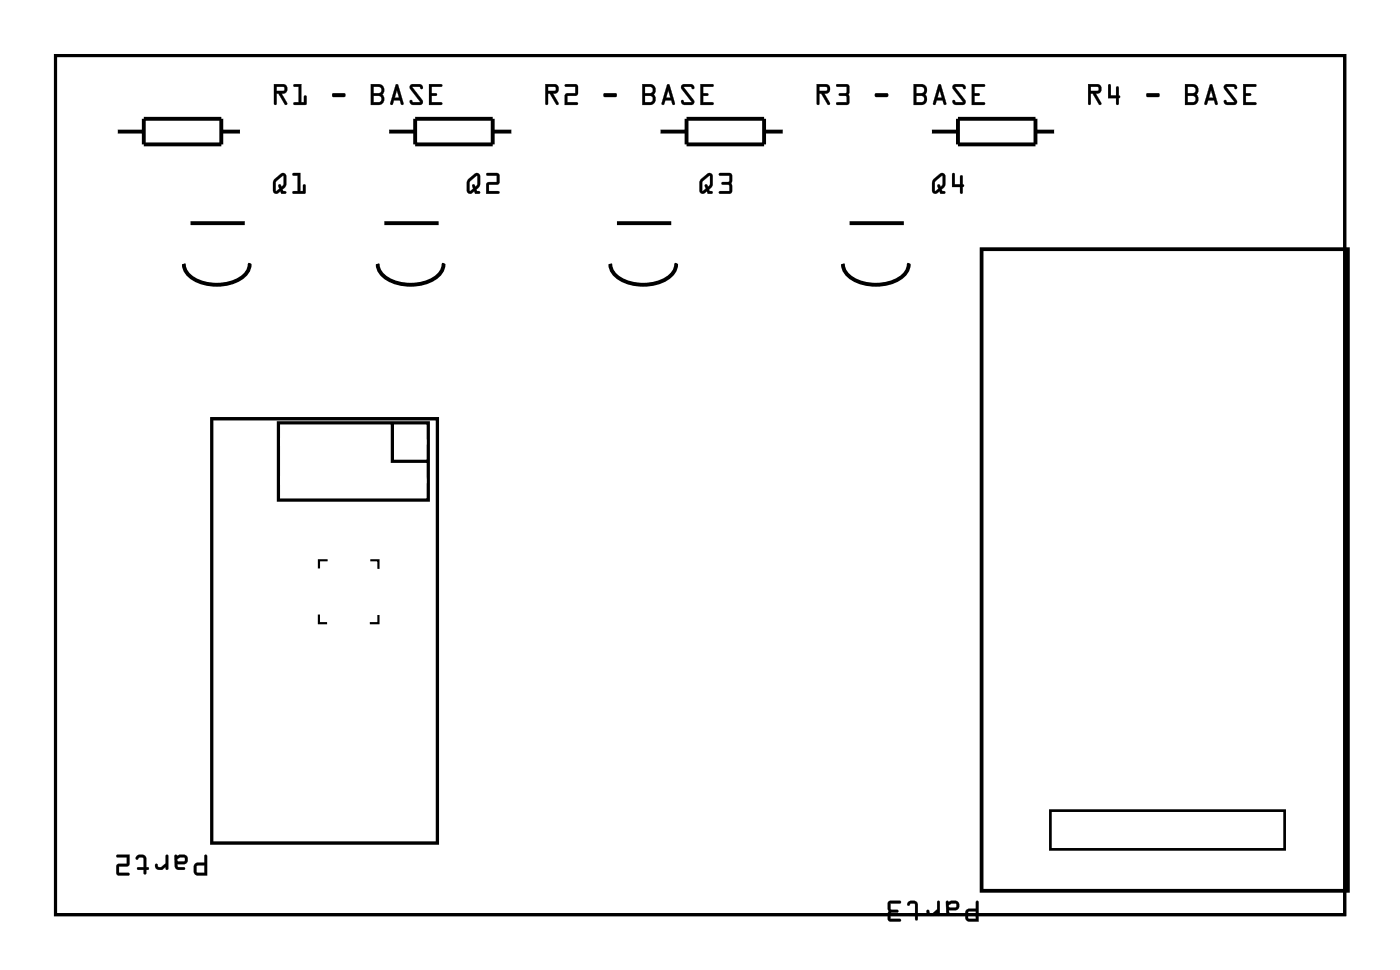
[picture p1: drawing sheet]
<svg xmlns="http://www.w3.org/2000/svg" width="92mm" height="63mm" viewBox="0 0 92 63" stroke-linecap="round" stroke-linejoin="round" font-family="sans-serif">
<path d="M3.6 3.6h84.5v56.3h-84.5z" fill="none" stroke="#000" stroke-width=".2"/>
<g fill="#000">
<path d="M3.6 3.6h84.5v56.3h-84.5zM3.6 3.6v56.3h84.5v-56.3z"/>
<path d="M18 11.7l.5-.4 .2 .1 .1 .7-.3 .3 .1 .1h.1a.1 .1 0 0 1 .1 .1 .1 .1 0 0 1-.1 .1h-.3v-.2l-.2 .2-.3-.1a.94 .94 0 0 1 0-.8zM18 11.7a.97 .97 0 0 0-.1 .8l.2 .2 .3-.2v.2h.3v-.2h-.2v-.1l.2-.3v-.6a.21 .21 0 0 0-.1-.1 .21 .21 0 0 0-.2 0zM18.1 11.8v.7l.2-.2-.1-.1a.11 .11 0 0 1 .2-.1 .11 .11 0 0 1 0 .1l.2-.1v-.6zM18.1 11.8l.5-.3v.5a.14 .14 0 0 1-.1 .2 .14 .14 0 0 1-.2-.1l-.1 .1 .1 .2-.2 .1zM19.2 11.3h.5v1.2h.1v-.3a.1 .1 0 0 1 .1-.1 .1 .1 0 0 1 .1 .1v.5h-.8a.1 .1 0 0 1-.1-.1 .1 .1 0 0 1 .1-.1h.3v-1h-.3zM19.2 11.4v.1h.3v1h-.3v.1l.8 .1v-.6h-.1v.4h-.2v-1.2z"/>
<path d="M18 11.7l.5-.4 .2 .1v.7l-.2 .3 .3 .2-.1 .1h-.3v-.2l-.3 .2-.2-.1a.98 .98 0 0 1 .1-.9zM18.1 11.8v.7l.2-.2-.1-.1a.11 .11 0 0 1 .2-.1 .11 .11 0 0 1 0 .1l.2-.1v-.6zM19.2 11.4l.5-.1v1.2h.1l.1-.4h.1v.6l-.8-.1v-.1h.3v-1h-.3z"/>
<path d="M17.9 5.5h.7a.32 .32 0 0 1 .2 .4 .32 .32 0 0 1-.3 .2l.3 .6a.1 .1 0 0 1 0 .2 .11 .11 0 0 1-.2-.1l-.4-.7h-.1v.7a.1 .1 0 0 1-.1 .1 .1 .1 0 0 1-.1-.1zM17.9 5.5l.1 1.4 .1-.1v-.7h.2l.4 .7h.1l-.4-.7a.31 .31 0 0 0 .4-.2 .31 .31 0 0 0-.2-.4zM18.1 5.7v.3l.5-.1v-.2zM18.1 5.7h.5v.2l-.5 .1zM19.2 5.5h.6l-.1 1.2h.2v-.4a.1 .1 0 0 1 .1-.1 .1 .1 0 0 1 .1 .1v.6h-.8a.1 .1 0 0 1-.1-.1 .1 .1 0 0 1 .1-.1h.3v-1h-.3zM19.3 5.5v.2h.3v1h-.3l-.1 .1 .8 .1v-.6h-.1v.4h-.2v-1.2zM21.8 6.1h.7l.1 .2-.1 .1h-.7v-.1zM21.8 6.1v.2h.7h.1l-.1-.2zM24.3 5.5h.5a.4 .4 0 0 1 .4 .3 .4 .4 0 0 1-.1 .4l.1 .3a.37 .37 0 0 1-.4 .4h-.5zM24.3 5.5v1.4h.5a.39 .39 0 0 0 .3-.3 .39 .39 0 0 0-.1-.4 .39 .39 0 0 0 .1-.4 .39 .39 0 0 0-.3-.3zM24.5 6.3v.4h.3a.2 .2 0 0 0 .2-.2 .2 .2 0 0 0-.2-.2zM24.5 6.3h.3a.22 .22 0 0 1 .2 .2 .22 .22 0 0 1-.2 .2h-.3zM24.5 5.7v.4h.3a.2 .2 0 0 0 .2-.2 .2 .2 0 0 0-.2-.2zM24.5 5.7h.3a.22 .22 0 0 1 .2 .2 .22 .22 0 0 1-.2 .2h-.3zM25.9 5.5l.2 .1 .3 1.2v.1l-.1-.1-.1-.2h-.4l-.1 .3-.1-.1zM26 5.5l-.4 1.3h.1l.1-.2h.4l.1 .2 .1 .1v-.1l-.3-1.2zM26 5.9l-.1 .5h.2zM26 5.9l.2 .5h-.4zM26.9 5.6l.7-.1 .1 .2a.13 .13 0 0 1-.1 .1 .13 .13 0 0 1-.1-.1h-.5l.7 .8a.21 .21 0 0 1 0 .3 .21 .21 0 0 1-.2 .1h-.5l-.2-.3a.13 .13 0 0 1 .2 0 .13 .13 0 0 1 .1 .1h.4l-.6-.9zM26.9 5.6v.2l.6 .9h-.4l-.2-.1v.1l.2 .2 .5-.1 .1-.2-.7-.9h.5l.1 .1 .1-.1-.2-.2zM28.1 5.5h.8a.1 .1 0 0 1 .1 .1 .1 .1 0 0 1-.1 .1h-.6v.4h.2a.1 .1 0 0 1 .1 .1 .1 .1 0 0 1-.1 .1h-.2v.4h.6a.1 .1 0 0 1 .1 .1 .1 .1 0 0 1-.1 .1h-.8zM28.1 5.5v1.4h.8v-.2h-.6v-.4h.3v-.1v-.1h-.3v-.4h.6l.1-.1z"/>
<path d="M17.9 5.5h.7a.31 .31 0 0 1 .2 .4 .31 .31 0 0 1-.3 .2l.3 .7-.1 .1-.5-.8h-.1v.7l-.1 .1zM18.1 5.7v.3l.5-.1v-.2zM19.2 5.5h.5v1.2h.2v-.4h.1v.6l-.8-.1 .1-.1h.3v-1h-.3zM21.8 6.1h.7l.1 .2-.1 .1h-.7v-.1zM24.3 5.5h.5a.39 .39 0 0 1 .4 .3 .39 .39 0 0 1-.2 .4l.2 .3a.36 .36 0 0 1-.4 .4h-.5zM24.5 6.3v.4h.3a.21 .21 0 0 0 .2-.2 .21 .21 0 0 0-.2-.2zM24.5 5.7v.4h.3a.21 .21 0 0 0 .2-.2 .21 .21 0 0 0-.2-.2zM25.9 5.5l.2 .1 .3 1.2v.1l-.1-.1-.1-.2h-.4l-.1 .2h-.1zM26 5.9l-.1 .5h.2zM26.9 5.6l.6-.1 .2 .2-.1 .1-.1-.1h-.5l.7 .9-.1 .3h-.5l-.2-.2v-.2l.2 .2h.4l-.6-.9zM28.1 5.5l.9 .1-.1 .1h-.6v.4h.3v.1v.1h-.3v.4h.6v.2h-.8z"/>
<path d="M30.7 11.7l.5-.4 .2 .1 .1 .7-.3 .3 .1 .1h.1a.1 .1 0 0 1 .1 .1 .1 .1 0 0 1-.1 .1h-.3v-.2l-.2 .2-.3-.1a.94 .94 0 0 1 0-.8zM30.7 11.7a.97 .97 0 0 0-.1 .8l.2 .2 .3-.2v.2h.3v-.2h-.2v-.1l.2-.3v-.6a.21 .21 0 0 0-.1-.1 .21 .21 0 0 0-.2 0zM30.8 11.8v.7l.2-.2-.1-.1a.11 .11 0 0 1 .2-.1 .11 .11 0 0 1 0 .1l.2-.1v-.6zM30.8 11.8l.5-.3v.5a.14 .14 0 0 1-.1 .2 .14 .14 0 0 1-.2-.1l-.1 .1 .1 .2-.2 .1zM31.9 11.3h.6l.2 .1v.6l-.7 .1v.4h.6a.1 .1 0 0 1 .1 .1 .1 .1 0 0 1-.1 .1h-.8l.1-.7 .6-.1v-.4h-.6zM31.9 11.4v.1h.7v.4l-.7 .1v.7h.8v-.2h-.7v-.4l.7-.1v-.6l-.2-.1z"/>
<path d="M30.7 11.7l.5-.4 .2 .1v.7l-.2 .3 .3 .2-.1 .1h-.3v-.2l-.3 .2-.2-.1a.98 .98 0 0 1 .1-.9zM30.8 11.8v.7l.2-.2-.1-.1a.11 .11 0 0 1 .2-.1 .11 .11 0 0 1 0 .1l.2-.1v-.6zM31.9 11.4l.6-.1 .2 .1v.6l-.7 .1v.4h.7v.2h-.8v-.7l.6-.1v-.4h-.6z"/>
<path d="M35.7 5.5h.6a.32 .32 0 0 1 .3 .4 .32 .32 0 0 1-.4 .2l.4 .6a.1 .1 0 0 1 0 .2 .11 .11 0 0 1-.2-.1l-.4-.7h-.1v.7a.1 .1 0 0 1-.1 .1 .1 .1 0 0 1-.1-.1zM35.7 5.5l.1 1.4 .1-.1v-.7h.1l.4 .7h.2l-.4-.7a.31 .31 0 0 0 .4-.2 .31 .31 0 0 0-.3-.4zM35.9 5.7v.3l.5-.1v-.2zM35.9 5.7h.5v.2l-.5 .1zM37 5.5h.7l.2 .1-.1 .6-.6 .1v.4h.6a.1 .1 0 0 1 .1 .1 .1 .1 0 0 1-.1 .1h-.8v-.8h.7v-.4h-.7zM37 5.5l.1 .2h.6v.4l-.6 .1-.1 .7h.8v-.2h-.6v-.4l.6-.1v-.6l-.1-.1zM39.6 6.1h.7l.1 .2-.1 .1h-.7l-.1-.1zM39.6 6.1v.2h.7h.1l-.1-.2zM42.1 5.5h.5a.4 .4 0 0 1 .3 .3 .4 .4 0 0 1-.1 .4l.2 .3a.37 .37 0 0 1-.4 .4h-.5zM42.1 5.5v1.4h.5a.39 .39 0 0 0 .3-.3 .39 .39 0 0 0-.1-.4 .39 .39 0 0 0 .1-.4 .39 .39 0 0 0-.3-.3zM42.3 6.3v.4h.3a.2 .2 0 0 0 .2-.2 .2 .2 0 0 0-.2-.2zM42.2 6.3h.4a.22 .22 0 0 1 .2 .2 .22 .22 0 0 1-.2 .2h-.4zM42.3 5.7v.4h.3a.2 .2 0 0 0 .2-.2 .2 .2 0 0 0-.2-.2zM42.2 5.7h.4a.22 .22 0 0 1 .2 .2 .22 .22 0 0 1-.2 .2h-.4zM43.7 5.5l.2 .1 .3 1.2v.1l-.1-.1-.1-.2h-.4l-.1 .3-.2-.1zM43.7 5.5l-.4 1.3h.2l.1-.2h.4v.2l.2 .1v-.1l-.3-1.2zM43.8 5.9l-.2 .5h.3zM43.8 5.9l.1 .5h-.3zM44.7 5.6l.6-.1 .2 .2a.13 .13 0 0 1-.1 .1 .13 .13 0 0 1-.1-.1h-.5l.7 .8a.21 .21 0 0 1 0 .3 .21 .21 0 0 1-.2 .1h-.5l-.2-.3a.13 .13 0 0 1 .2 0 .13 .13 0 0 1 .1 .1h.4l-.6-.9zM44.7 5.6v.2l.6 .9h-.4l-.2-.1-.1 .1 .3 .2 .5-.1 .1-.2-.7-.9h.5l.1 .1 .1-.1-.2-.2zM45.9 5.5h.8a.1 .1 0 0 1 .1 .1 .1 .1 0 0 1-.1 .1h-.6v.4h.2a.1 .1 0 0 1 .1 .1 .1 .1 0 0 1-.1 .1h-.2v.4h.6a.1 .1 0 0 1 .1 .1 .1 .1 0 0 1-.1 .1h-.8zM45.9 5.5v1.4h.8v-.2h-.6v-.4h.3v-.1v-.1h-.3v-.4h.6v-.1z"/>
<path d="M35.7 5.5h.6a.31 .31 0 0 1 .3 .4 .31 .31 0 0 1-.4 .2l.4 .7-.1 .1-.5-.8h-.1v.7l-.1 .1zM35.9 5.7v.3l.5-.1v-.2zM37 5.5h.7l.2 .1-.1 .6-.6 .1v.4h.6v.2h-.8l.1-.7 .6-.1v-.4h-.6zM39.6 6.1h.7l.1 .2-.1 .1h-.7l-.1-.1zM42.1 5.5h.5a.39 .39 0 0 1 .3 .3 .39 .39 0 0 1-.1 .4l.1 .3a.36 .36 0 0 1-.3 .4h-.5zM42.3 6.3v.4h.3a.21 .21 0 0 0 .2-.2 .21 .21 0 0 0-.2-.2zM42.3 5.7v.4h.3a.21 .21 0 0 0 .2-.2 .21 .21 0 0 0-.2-.2zM43.7 5.5l.2 .1 .3 1.2v.1l-.1-.1-.1-.2h-.4l-.1 .2h-.1zM43.8 5.9l-.2 .5h.3zM44.7 5.6l.6-.1 .2 .2-.1 .1-.1-.1h-.5l.7 .9-.1 .3h-.5l-.3-.2 .1-.2 .1 .2h.5l-.6-.9zM45.9 5.5l.9 .1-.1 .1h-.6v.4h.3v.1v.1h-.3v.4h.6v.2h-.8z"/>
<path d="M45.9 11.7l.5-.4 .2 .1 .1 .7-.2 .3v.1h.1a.1 .1 0 0 1 .1 .1 .1 .1 0 0 1-.1 .1h-.2l-.1-.2-.2 .2-.2-.1a.94 .94 0 0 1-.1-.8zM45.9 11.7h.1a.97 .97 0 0 0-.2 .8l.2 .2 .3-.2 .1 .2h.3v-.2h-.2l-.1-.1 .3-.3v-.6a.21 .21 0 0 0-.1-.1 .21 .21 0 0 0-.3 0zM46.1 11.8v.7l.1-.2v-.1a.11 .11 0 0 1 .1-.1 .11 .11 0 0 1 .1 .1l.1-.1v-.6zM46.1 11.8l.4-.3v.5a.14 .14 0 0 1-.1 .2 .14 .14 0 0 1-.1-.1l-.1 .1 .1 .2-.3 .1zM47.1 11.3h.7l.2 .2-.1 .5 .1 .6-.2 .1h-.6a.1 .1 0 0 1-.1-.1 .1 .1 0 0 1 .1-.1h.6v-.4h-.4a.1 .1 0 0 1-.1-.1 .1 .1 0 0 1 .1-.1h.4v-.4h-.7zM47.1 11.4l.1 .1h.6v.4h-.5v.1v.1h.5v.4h-.6l-.1 .1 .8 .1 .1-.2-.1-.5v-.6l-.1-.1z"/>
<path d="M45.9 11.7l.5-.4 .2 .1 .1 .7-.2 .3 .2 .2-.1 .1h-.2l-.1-.2-.3 .2-.2-.1a.98 .98 0 0 1 .1-.9zM46.1 11.8l-.1 .7 .2-.2v-.1a.11 .11 0 0 1 .1-.1 .11 .11 0 0 1 .1 .1l.1-.1v-.6zM47.1 11.4l.7-.1 .2 .1-.1 .6 .1 .5-.1 .2-.8-.1 .1-.1h.6v-.4h-.5v-.1v-.1h.5v-.4h-.7z"/>
<path d="M53.5 5.5h.6a.32 .32 0 0 1 .3 .4 .32 .32 0 0 1-.4 .2l.4 .6a.11 .11 0 0 1-.1 .2 .1 .1 0 0 1-.1-.1l-.4-.7h-.1v.7a.1 .1 0 0 1-.1 .1 .1 .1 0 0 1-.1-.1zM53.5 5.5l.1 1.4 .1-.1v-.7h.1l.4 .7h.2l-.4-.7a.31 .31 0 0 0 .4-.2 .31 .31 0 0 0-.3-.4zM53.7 5.7v.3l.5-.1-.1-.2zM53.7 5.7h.4l.1 .2-.5 .1zM54.8 5.5h.7l.2 .2-.1 .5v.6l-.1 .1h-.6a.1 .1 0 0 1-.1-.1 .1 .1 0 0 1 .1-.1h.6l-.1-.4h-.4a.1 .1 0 0 1-.1-.1 .1 .1 0 0 1 .1-.1h.4l.1-.4h-.7zM54.8 5.5v.2h.7v.4h-.5v.1v.1h.5v.4h-.6l-.1 .1h.7l.1-.1v-.5v-.6l-.1-.1zM57.3 6.1h.8l.1 .2-.1 .1h-.7l-.1-.1zM57.4 6.1v.2h.7h.1l-.1-.2zM59.9 5.5h.5a.4 .4 0 0 1 .3 .3 .4 .4 0 0 1-.1 .4l.1 .3a.37 .37 0 0 1-.3 .4h-.5zM59.9 5.5v1.4h.5a.39 .39 0 0 0 .3-.3 .39 .39 0 0 0-.1-.4 .39 .39 0 0 0 .1-.4 .39 .39 0 0 0-.3-.3zM60 6.3v.4h.4a.2 .2 0 0 0 .1-.2 .2 .2 0 0 0-.1-.2zM60 6.3h.4a.22 .22 0 0 1 .2 .2 .22 .22 0 0 1-.2 .2h-.4zM60 5.7v.4h.4a.2 .2 0 0 0 .1-.2 .2 .2 0 0 0-.1-.2zM60 5.7h.4a.22 .22 0 0 1 .2 .2 .22 .22 0 0 1-.2 .2h-.4zM61.5 5.5l.2 .1 .3 1.2-.1 .1-.1-.1v-.2h-.4l-.1 .3-.2-.1zM61.5 5.5l-.4 1.3h.2l.1-.2h.4v.2l.1 .1 .1-.1-.4-1.2zM61.6 5.9l-.2 .5h.3zM61.6 5.9l.1 .5h-.3zM62.5 5.6l.6-.1 .2 .2a.13 .13 0 0 1-.2 .1 .13 .13 0 0 1-.1-.1h-.4l.6 .8a.21 .21 0 0 1 .1 .3 .21 .21 0 0 1-.2 .1h-.6l-.1-.3a.13 .13 0 0 1 .1 0 .13 .13 0 0 1 .1 .1h.5l-.7-.9zM62.5 5.6l-.1 .2 .7 .9h-.5l-.1-.1-.1 .1 .2 .2 .5-.1 .1-.2-.6-.9h.4l.2 .1v-.1l-.2-.2zM63.7 5.5h.7a.1 .1 0 0 1 .1 .1 .1 .1 0 0 1-.1 .1h-.6v.4h.3a.1 .1 0 0 1 .1 .1 .1 .1 0 0 1-.1 .1h-.3v.4h.6a.1 .1 0 0 1 .1 .1 .1 .1 0 0 1-.1 .1h-.7zM63.7 5.5v1.4h.8v-.2h-.7v-.4h.3l.1-.1-.1-.1h-.3v-.4h.6l.1-.1z"/>
<path d="M53.5 5.5h.6a.31 .31 0 0 1 .3 .4 .31 .31 0 0 1-.4 .2l.4 .7-.2 .1-.4-.8h-.1v.7l-.1 .1zM53.7 5.7v.3l.5-.1-.1-.2zM54.8 5.5h.7l.1 .1v.6v.5l-.1 .2-.7-.1 .1-.1h.6l-.1-.4h-.4v-.1v-.1h.4l.1-.4h-.7zM57.3 6.1h.8l.1 .2-.1 .1h-.7l-.1-.1zM59.9 5.5h.5a.39 .39 0 0 1 .3 .3 .39 .39 0 0 1-.1 .4l.1 .3a.36 .36 0 0 1-.3 .4h-.5zM60 6.3v.4h.4a.21 .21 0 0 0 .2-.2 .21 .21 0 0 0-.2-.2zM60 5.7v.4h.4a.21 .21 0 0 0 .2-.2 .21 .21 0 0 0-.2-.2zM61.5 5.5l.1 .1 .4 1.2-.1 .1-.1-.1v-.2h-.4l-.1 .2h-.2zM61.6 5.9l-.2 .5h.3zM62.5 5.6l.5-.1 .3 .2-.1 .1-.1-.1h-.5l.7 .9-.2 .3h-.5l-.2-.2 .1-.2 .1 .2h.5l-.7-.9zM63.7 5.5l.8 .1-.1 .1h-.6v.4h.3l.1 .1-.1 .1h-.3v.4h.7v.2h-.8z"/>
<path d="M61.2 11.7l.4-.4 .3 .1v.7l-.2 .3v.1h.1a.1 .1 0 0 1 .1 .1 .1 .1 0 0 1-.1 .1h-.2l-.1-.2-.1 .2-.3-.1a.94 .94 0 0 1 0-.8zM61.2 11.7a.97 .97 0 0 0-.1 .8l.2 .2 .3-.2v.2h.3v-.2h-.2v-.1l.2-.3v-.6a.21 .21 0 0 0-.1-.1 .21 .21 0 0 0-.2 0zM61.3 11.8v.7l.2-.2-.1-.1a.11 .11 0 0 1 .1-.1 .11 .11 0 0 1 .1 .1l.1-.1v-.6zM61.3 11.8l.4-.3 .1 .5a.14 .14 0 0 1-.1 .2 .14 .14 0 0 1-.2-.1l-.1 .1 .1 .2-.3 .1zM62.4 11.3l.2 .1v.7h.3v-.5a.1 .1 0 0 1 .1-.1 .1 .1 0 0 1 .1 .1v.5a.09 .09 0 0 1 .1 0 .09 .09 0 0 1-.1 .1v.4a.1 .1 0 0 1-.1 .1 .1 .1 0 0 1-.1-.1v-.4l-.5 .1zM62.4 11.4v.8h.5v.4l.1 .1 .1-.5h.1l-.1-.1v-.6h-.2v.6h-.4v-.7z"/>
<path d="M61.2 11.7l.4-.4 .3 .1v.7l-.2 .3 .2 .2v.1h-.3l-.1-.2-.2 .2-.2-.1a.98 .98 0 0 1 .1-.9zM61.3 11.8v.7l.2-.2-.1-.1a.11 .11 0 0 1 .1-.1 .11 .11 0 0 1 .1 .1l.2-.1-.1-.6zM62.4 11.4h.1l.1 .7h.3v-.6h.2v.6l.1 .1h-.1l-.1 .5-.1-.1v-.4h-.5z"/>
<path d="M71.3 5.5h.6a.32 .32 0 0 1 .3 .4 .32 .32 0 0 1-.4 .2l.4 .6a.11 .11 0 0 1-.1 .2 .1 .1 0 0 1-.1-.1l-.4-.7h-.1v.7a.1 .1 0 0 1-.1 .1 .1 .1 0 0 1-.1-.1zM71.3 5.5v1.4l.2-.1v-.7h.1l.4 .7h.1l-.3-.7a.31 .31 0 0 0 .4-.2 .31 .31 0 0 0-.3-.4zM71.5 5.7v.3l.5-.1-.1-.2zM71.5 5.7h.4l.1 .2-.5 .1zM72.6 5.5l.2 .1v.6h.3v-.5a.1 .1 0 0 1 .1-.1 .1 .1 0 0 1 .1 .1v.5a.09 .09 0 0 1 .1 .1 .09 .09 0 0 1-.1 .1v.4a.1 .1 0 0 1-.1 .1 .1 .1 0 0 1-.1-.1v-.4h-.5zM72.6 5.5v.9h.5v.4l.1 .1 .1-.5 .1-.1h-.1v-.6h-.2v.6h-.3v-.7zM75.1 6.1h.8l.1 .2-.1 .1h-.7l-.1-.1zM75.1 6.1l.1 .2h.7h.1l-.1-.2zM77.6 5.5h.6a.4 .4 0 0 1 .3 .3 .4 .4 0 0 1-.1 .4l.1 .3a.37 .37 0 0 1-.3 .4h-.6zM77.6 5.5v1.4h.6a.39 .39 0 0 0 .3-.3 .39 .39 0 0 0-.1-.4 .39 .39 0 0 0 .1-.4 .39 .39 0 0 0-.3-.3zM77.8 6.3v.4h.4a.2 .2 0 0 0 .1-.2 .2 .2 0 0 0-.1-.2zM77.8 6.3h.4a.22 .22 0 0 1 .1 .2 .22 .22 0 0 1-.1 .2h-.4zM77.8 5.7v.4h.4a.2 .2 0 0 0 .1-.2 .2 .2 0 0 0-.1-.2zM77.8 5.7h.4a.22 .22 0 0 1 .1 .2 .22 .22 0 0 1-.1 .2h-.4zM79.3 5.5l.1 .1 .4 1.2-.1 .1-.1-.1-.1-.2h-.4v.3l-.2-.1zM79.3 5.5l-.4 1.3h.1l.1-.2h.4l.1 .2 .1 .1 .1-.1-.4-1.2zM79.3 5.9l-.1 .5h.3zM79.3 5.9l.2 .5h-.3zM80.2 5.6l.7-.1 .2 .2a.13 .13 0 0 1-.2 .1 .13 .13 0 0 1-.1-.1h-.4l.6 .8a.21 .21 0 0 1 0 .3 .21 .21 0 0 1-.2 .1h-.5l-.1-.3a.13 .13 0 0 1 .1 0 .13 .13 0 0 1 .1 .1h.5l-.7-.9zM80.2 5.6v.2l.7 .9h-.5l-.1-.1-.1 .1 .2 .2 .5-.1 .1-.2-.7-.9h.5l.2 .1v-.1l-.2-.2zM81.4 5.5h.8a.1 .1 0 0 1 .1 .1 .1 .1 0 0 1-.1 .1h-.6v.4h.3a.1 .1 0 0 1 .1 .1 .1 .1 0 0 1-.1 .1h-.3v.4h.6a.1 .1 0 0 1 .1 .1 .1 .1 0 0 1-.1 .1h-.8zM81.4 5.5v1.4h.9v-.2h-.7v-.4h.3l.1-.1-.1-.1h-.3v-.4h.6l.1-.1z"/>
<path d="M71.3 5.5h.6a.31 .31 0 0 1 .3 .4 .31 .31 0 0 1-.4 .2l.4 .7-.2 .1-.4-.8h-.1v.7l-.2 .1zM71.5 5.7v.3l.5-.1-.1-.2zM72.6 5.5l.2 .1v.6h.3v-.5h.2v.5l.1 .1-.1 .1-.1 .5-.1-.1v-.4h-.5zM75.1 6.1h.8l.1 .2-.1 .1h-.7l-.1-.1zM77.6 5.5h.6a.39 .39 0 0 1 .3 .3 .39 .39 0 0 1-.1 .4l.1 .3a.36 .36 0 0 1-.3 .4h-.6zM77.8 6.3v.4h.4a.21 .21 0 0 0 .1-.2 .21 .21 0 0 0-.1-.2zM77.8 5.7v.4h.4a.21 .21 0 0 0 .1-.2 .21 .21 0 0 0-.1-.2zM79.3 5.5l.1 .1 .4 1.2-.1 .1-.1-.1-.1-.2h-.4v.2h-.2zM79.3 5.9l-.1 .5h.3zM80.2 5.6l.6-.1 .2 .2v.1l-.2-.1h-.4l.6 .9-.1 .3h-.5l-.2-.2 .1-.2 .1 .2h.5l-.7-.9zM81.4 5.5l.9 .1-.1 .1h-.6v.4h.3l.1 .1-.1 .1h-.3v.4h.7v.2h-.9z"/>
<path d="M12.8 56.6l.6-.1v-.5h.1l.1 1.3-.8-.1-.1-.1zM12.9 56.7v.4h.5v-.5zM11.5 56h.1h.4a.31 .31 0 0 1 .3 .3 .31 .31 0 0 1-.3 .3h-.4v.1l.1 .1h.4v.1h-.6v-.2zM11.6 56.2l.1 .2h.4v-.1l-.1-.2zM10.2 56.6h.1l.1 .2h.2l.3-.3v-.5h.1v.9h-.1v-.1l-.3 .1a.33 .33 0 0 1-.3 0 .33 .33 0 0 1-.1-.3zM9 56h.3l.3 .1v.7l.2 .1h-.2l-.1 .3h-.1v-.3h-.4v-.1h.4v-.6l-.3-.1-.2 .2v-.1zM7.6 56h.9l-.1 .7h-.6v.4h.6v.2h-.6l-.2-.1 .1-.6 .6-.1v-.4h-.6z"/>
<path d="M12.8 56.5h.6v-.5a.1 .1 0 0 1 .1-.1 .1 .1 0 0 1 .1 .1v1.3h-.6l-.2-.1-.1-.1zM12.8 56.6l-.1 .1 .1 .5 .8 .1-.1-1.3h-.1v.5zM12.9 56.7v.4h.5v-.5zM12.9 56.7l.5-.1v.5h-.5zM11.4 56h.2l.4-.1a.32 .32 0 0 1 .3 .4 .32 .32 0 0 1-.3 .3h-.4l.1 .2h.3a.1 .1 0 0 1 .1 .1 .1 .1 0 0 1-.1 .1l-.4-.1-.1-.1zM11.5 56v.7v.2h.6v-.1h-.4l-.1-.1v-.1h.4a.31 .31 0 0 0 .3-.3 .31 .31 0 0 0-.3-.3l-.4 .1zM11.6 56.2l.1 .2h.3l.1-.1-.1-.2h-.2zM11.6 56.2l.2-.1h.2l.1 .2v.1h-.4zM10.2 56.6l.1-.1 .1 .2 .2 .1 .3-.3-.1-.5a.1 .1 0 0 1 .1-.1 .1 .1 0 0 1 .1 .1v.9a.1 .1 0 0 1-.1 .1 .1 .1 0 0 1-.1-.1l.1-.1-.3 .1a.33 .33 0 0 1-.3 0 .33 .33 0 0 1-.1-.3zM10.2 56.6a.33 .33 0 0 0 .4 .3l.3-.2v.2h.1v-.9h-.1v.5l-.3 .3h-.2l-.1-.2zM9 56l.3-.1 .2 .1 .1 .2v.6h.1a.1 .1 0 0 1 .1 .1 .1 .1 0 0 1-.1 .1l-.1-.1v.3a.1 .1 0 0 1-.1 .1 .1 .1 0 0 1-.1-.1v-.3l-.3 .1a.1 .1 0 0 1-.1-.1 .1 .1 0 0 1 .1-.1h.3v-.6l-.3-.1-.2 .2v-.1zM9 56l-.1 .2v.1l.2-.2h.3v.1v.6h-.4v.1h.4v.3h.1l.1-.3h.1l-.1-.1v-.7l-.3-.1zM7.6 56l.9-.1-.1 .8h-.6v.4h.6a.1 .1 0 0 1 .1 .1 .1 .1 0 0 1-.1 .1h-.6l-.2-.1 .1-.6 .6-.1v-.4h-.6zM7.7 56v.1h.6v.5h-.6l-.1 .6 .2 .1h.6v-.1l-.6-.1v-.4h.6l.1-.7z"/>
<path d="M13.8 27.3v28h15v-28zM14 27.5h14.5v27.6h-14.5z"/>
<path d="M63.3 59.6l.6-.1v-.5h.2v1.3h-.8l-.1-.2zM63.4 59.7v.4l.5 .1v-.5zM62 59l.1 .1 .5-.1a.31 .31 0 0 1 .2 .3 .31 .31 0 0 1-.2 .3h-.4v.1v.1h.4v.2l-.5-.1-.1-.2zM62.2 59.3v.1h.4l.1-.1-.1-.2zM60.7 59.6h.2v.2h.2l.3-.3v-.5h.1l.1 .9h-.2v-.1l-.2 .1a.33 .33 0 0 1-.4 0 .33 .33 0 0 1-.1-.3zM59.5 59h.4l.2 .1v.7l.2 .1-.2 .1v.2h-.1v-.2l-.5-.1 .1-.1h.4v-.6l-.3-.1-.2 .2-.1-.1zM58.2 59h.8l-.1 .1h-.6l.1 .4 .4 .1h.1l-.1 .1-.4 .1-.1 .4h.7v.1h-.7l-.1-.1z"/>
<path d="M63.3 59.6l.6-.1v-.4a.1 .1 0 0 1 .1-.1 .1 .1 0 0 1 .1 .1v1.2h-.6h-.2l-.1-.2zM63.3 59.6v.2v.4l.8 .1v-1.3h-.1l-.1 .5zM63.5 59.7v.4l.4 .1v-.5zM63.4 59.7h.5v.5l-.5-.1zM62 59l.2 .1 .4-.1a.32 .32 0 0 1 .3 .3 .32 .32 0 0 1-.3 .3h-.4v.2h.4a.1 .1 0 0 1 .1 .1 .1 .1 0 0 1-.1 .1l-.4-.1-.2-.1zM62 59v.7l.1 .2h.5v-.1h-.4v-.1v-.1h.4a.31 .31 0 0 0 .2-.3 .31 .31 0 0 0-.2-.3l-.5 .1zM62.2 59.3v.1h.4l.1-.1-.1-.1-.3-.1zM62.2 59.2l.1-.1h.3l.1 .2-.1 .1h-.4zM60.7 59.6h.1l.1 .2h.2l.3-.3v-.4a.1 .1 0 0 1 .1-.1 .1 .1 0 0 1 .1 .1v.8a.1 .1 0 0 1-.1 .1 .1 .1 0 0 1-.1-.1v-.1l-.2 .2a.33 .33 0 0 1-.4-.1 .33 .33 0 0 1-.1-.3zM60.7 59.6a.33 .33 0 0 0 .5 .3l.2-.2v.2h.2l-.1-.9h-.1v.5l-.3 .3h-.2l-.1-.2zM59.5 59h.4h.2v.2v.6h.1a.1 .1 0 0 1 .1 .1 .1 .1 0 0 1-.1 .1h-.1v.2a.1 .1 0 0 1-.1 .1 .1 .1 0 0 1-.1-.1l.1-.2h-.4a.1 .1 0 0 1-.1-.1 .1 .1 0 0 1 .1-.1h.4l-.1-.6h-.2l-.2 .1-.1-.1zM59.5 59l-.1 .2 .1 .1 .2-.2h.2l.1 .1v.6h-.4l-.1 .1 .5 .1v.2h.1v-.2l.2-.1-.2-.1v-.7l-.2-.1zM58.2 59h.7a.1 .1 0 0 1 .1 .1 .1 .1 0 0 1-.1 .1l-.6-.1 .1 .4 .4 .1a.1 .1 0 0 1 .1 0 .1 .1 0 0 1-.1 .1l-.4 .1-.1 .4 .6-.1a.1 .1 0 0 1 .1 .1 .1 .1 0 0 1-.1 .1h-.6l-.1-.1zM58.2 59v1.2l.1 .1h.7v-.1h-.7l.1-.4 .4-.1 .1-.1h-.1l-.4-.1-.1-.4h.6l.1-.1z"/>
</g>
<g fill="none" stroke="#000" stroke-width=".25">
<path d="M7.6 8.6h1.8M9.4 7.8h5.1v1.7h-5.1zM12.5 14.6h3.5M14.5 8.6h1.3M16.4 17.3a1.38 1.38 0 0 1-1.1 1.2 2.99 2.99 0 0 1-2.9-.5l-.3-.3-.1-.4M25.2 14.6h3.5M25.4 8.6h1.8M27.2 7.8h5.1v1.7h-5.1zM29.1 17.3a1.38 1.38 0 0 1-1.1 1.2 2.99 2.99 0 0 1-2.9-.5l-.3-.3-.1-.4M32.3 8.6h1.3M40.4 14.6h3.6M43.2 8.6h1.8"/>
<path d="M44.3 17.3a1.38 1.38 0 0 1-1.1 1.2 2.99 2.99 0 0 1-2.9-.5l-.2-.3-.1-.4M45 7.8h5.1v1.7h-5.1zM50.1 8.6h1.3M55.7 14.6h3.5M59.5 17.3a1.38 1.38 0 0 1-1 1.2 2.99 2.99 0 0 1-3-.5l-.2-.3-.1-.4M60.9 8.6h1.9M62.8 7.8h5v1.7h-5zM64.3 16.3h24v42h-24zM67.8 8.6h1.4"/>
</g>
<path d="M18.2 27.7h9.9v5h-9.9zM25.7 27.7v2.5h2.4" fill="none" stroke="#000" stroke-width=".21"/>
<path d="M21.5 36.7h-.6v.5M24.3 36.7h.5v.5M20.9 40.2v.6h.5M24.8 40.3v.5h-.6" fill="none" stroke="#000" stroke-width=".14"/>
<path d="M68.8 53.1h15.4v2.5h-15.4z" fill="none" stroke="#000" stroke-width=".18"/>
<circle cx="60" cy="8.6" r=".7" fill="#fff"/>
<circle cx="60" cy="8.6" r=".7" fill="none" stroke="#fff" stroke-width=".76" stroke-linecap="butt"/>
<circle cx="70.1" cy="8.6" r=".7" fill="#fff"/>
<circle cx="70.1" cy="8.6" r=".7" fill="none" stroke="#fff" stroke-width=".76" stroke-linecap="butt"/>
<circle cx="42.2" cy="8.6" r=".7" fill="#fff"/>
<circle cx="42.2" cy="8.6" r=".7" fill="none" stroke="#fff" stroke-width=".76" stroke-linecap="butt"/>
<circle cx="52.4" cy="8.6" r=".7" fill="#fff"/>
<circle cx="52.4" cy="8.6" r=".7" fill="none" stroke="#fff" stroke-width=".76" stroke-linecap="butt"/>
<circle cx="24.4" cy="8.6" r=".7" fill="#fff"/>
<circle cx="24.4" cy="8.6" r=".7" fill="none" stroke="#fff" stroke-width=".76" stroke-linecap="butt"/>
<circle cx="34.6" cy="8.6" r=".7" fill="#fff"/>
<circle cx="34.6" cy="8.6" r=".7" fill="none" stroke="#fff" stroke-width=".76" stroke-linecap="butt"/>
<circle cx="6.6" cy="8.6" r=".7" fill="#fff"/>
<circle cx="6.6" cy="8.6" r=".7" fill="none" stroke="#fff" stroke-width=".76" stroke-linecap="butt"/>
<circle cx="16.8" cy="8.6" r=".7" fill="#fff"/>
<circle cx="16.8" cy="8.6" r=".7" fill="none" stroke="#fff" stroke-width=".76" stroke-linecap="butt"/>
<circle cx="11.7" cy="16.2" r=".7" fill="#fff"/>
<circle cx="11.7" cy="16.2" r=".7" fill="none" stroke="#fff" stroke-width=".76" stroke-linecap="butt"/>
<circle cx="14.3" cy="16.2" r=".7" fill="#fff"/>
<circle cx="14.3" cy="16.2" r=".7" fill="none" stroke="#fff" stroke-width=".76" stroke-linecap="butt"/>
<circle cx="16.8" cy="16.2" r=".7" fill="#fff"/>
<circle cx="16.8" cy="16.2" r=".7" fill="none" stroke="#fff" stroke-width=".76" stroke-linecap="butt"/>
<circle cx="54.9" cy="16.2" r=".7" fill="#fff"/>
<circle cx="54.9" cy="16.2" r=".7" fill="none" stroke="#fff" stroke-width=".76" stroke-linecap="butt"/>
<circle cx="57.4" cy="16.2" r=".7" fill="#fff"/>
<circle cx="57.4" cy="16.2" r=".7" fill="none" stroke="#fff" stroke-width=".76" stroke-linecap="butt"/>
<circle cx="60" cy="16.2" r=".7" fill="#fff"/>
<circle cx="60" cy="16.2" r=".7" fill="none" stroke="#fff" stroke-width=".76" stroke-linecap="butt"/>
<circle cx="39.7" cy="16.2" r=".7" fill="#fff"/>
<circle cx="39.7" cy="16.2" r=".7" fill="none" stroke="#fff" stroke-width=".76" stroke-linecap="butt"/>
<circle cx="42.2" cy="16.2" r=".7" fill="#fff"/>
<circle cx="42.2" cy="16.2" r=".7" fill="none" stroke="#fff" stroke-width=".76" stroke-linecap="butt"/>
<circle cx="44.7" cy="16.2" r=".7" fill="#fff"/>
<circle cx="44.7" cy="16.2" r=".7" fill="none" stroke="#fff" stroke-width=".76" stroke-linecap="butt"/>
<circle cx="24.4" cy="16.2" r=".7" fill="#fff"/>
<circle cx="24.4" cy="16.2" r=".7" fill="none" stroke="#fff" stroke-width=".76" stroke-linecap="butt"/>
<circle cx="27" cy="16.2" r=".7" fill="#fff"/>
<circle cx="27" cy="16.2" r=".7" fill="none" stroke="#fff" stroke-width=".76" stroke-linecap="butt"/>
<circle cx="29.5" cy="16.2" r=".7" fill="#fff"/>
<circle cx="29.5" cy="16.2" r=".7" fill="none" stroke="#fff" stroke-width=".76" stroke-linecap="butt"/>
<circle cx="27" cy="31.5" r=".64" fill="#fff"/>
<circle cx="27" cy="31.5" r=".64" fill="none" stroke="#fff" stroke-width=".68" stroke-linecap="butt"/>
<circle cx="24.4" cy="31.5" r=".64" fill="#fff"/>
<circle cx="24.4" cy="31.5" r=".64" fill="none" stroke="#fff" stroke-width=".68" stroke-linecap="butt"/>
<circle cx="21.9" cy="31.5" r=".64" fill="#fff"/>
<circle cx="21.9" cy="31.5" r=".64" fill="none" stroke="#fff" stroke-width=".68" stroke-linecap="butt"/>
<circle cx="19.3" cy="31.5" r=".64" fill="#fff"/>
<circle cx="19.3" cy="31.5" r=".64" fill="none" stroke="#fff" stroke-width=".68" stroke-linecap="butt"/>
<circle cx="27" cy="28.9" r=".64" fill="#fff"/>
<circle cx="27" cy="28.9" r=".64" fill="none" stroke="#fff" stroke-width=".68" stroke-linecap="butt"/>
<circle cx="24.4" cy="28.9" r=".64" fill="#fff"/>
<circle cx="24.4" cy="28.9" r=".64" fill="none" stroke="#fff" stroke-width=".68" stroke-linecap="butt"/>
<circle cx="21.9" cy="28.9" r=".64" fill="#fff"/>
<circle cx="21.9" cy="28.9" r=".64" fill="none" stroke="#fff" stroke-width=".68" stroke-linecap="butt"/>
<circle cx="19.3" cy="28.9" r=".64" fill="#fff"/>
<circle cx="19.3" cy="28.9" r=".64" fill="none" stroke="#fff" stroke-width=".68" stroke-linecap="butt"/>
<circle cx="82.8" cy="54.3" r=".62" fill="#fff"/>
<circle cx="82.8" cy="54.3" r=".62" fill="none" stroke="#fff" stroke-width=".69" stroke-linecap="butt"/>
<circle cx="80.3" cy="54.3" r=".62" fill="#fff"/>
<circle cx="80.3" cy="54.3" r=".62" fill="none" stroke="#fff" stroke-width=".69" stroke-linecap="butt"/>
<circle cx="77.8" cy="54.3" r=".62" fill="#fff"/>
<circle cx="77.8" cy="54.3" r=".62" fill="none" stroke="#fff" stroke-width=".69" stroke-linecap="butt"/>
<circle cx="75.2" cy="54.3" r=".62" fill="#fff"/>
<circle cx="75.2" cy="54.3" r=".62" fill="none" stroke="#fff" stroke-width=".69" stroke-linecap="butt"/>
<circle cx="72.7" cy="54.3" r=".62" fill="#fff"/>
<circle cx="72.7" cy="54.3" r=".62" fill="none" stroke="#fff" stroke-width=".69" stroke-linecap="butt"/>
<circle cx="70.1" cy="54.3" r=".62" fill="#fff"/>
<circle cx="70.1" cy="54.3" r=".62" fill="none" stroke="#fff" stroke-width=".69" stroke-linecap="butt"/>
<circle cx="31.9" cy="25.2" r=".35" fill="#fff"/>
<circle cx="31.9" cy="25.2" r=".35" fill="none" stroke="#fff" stroke-width=".55"/>
</svg>
